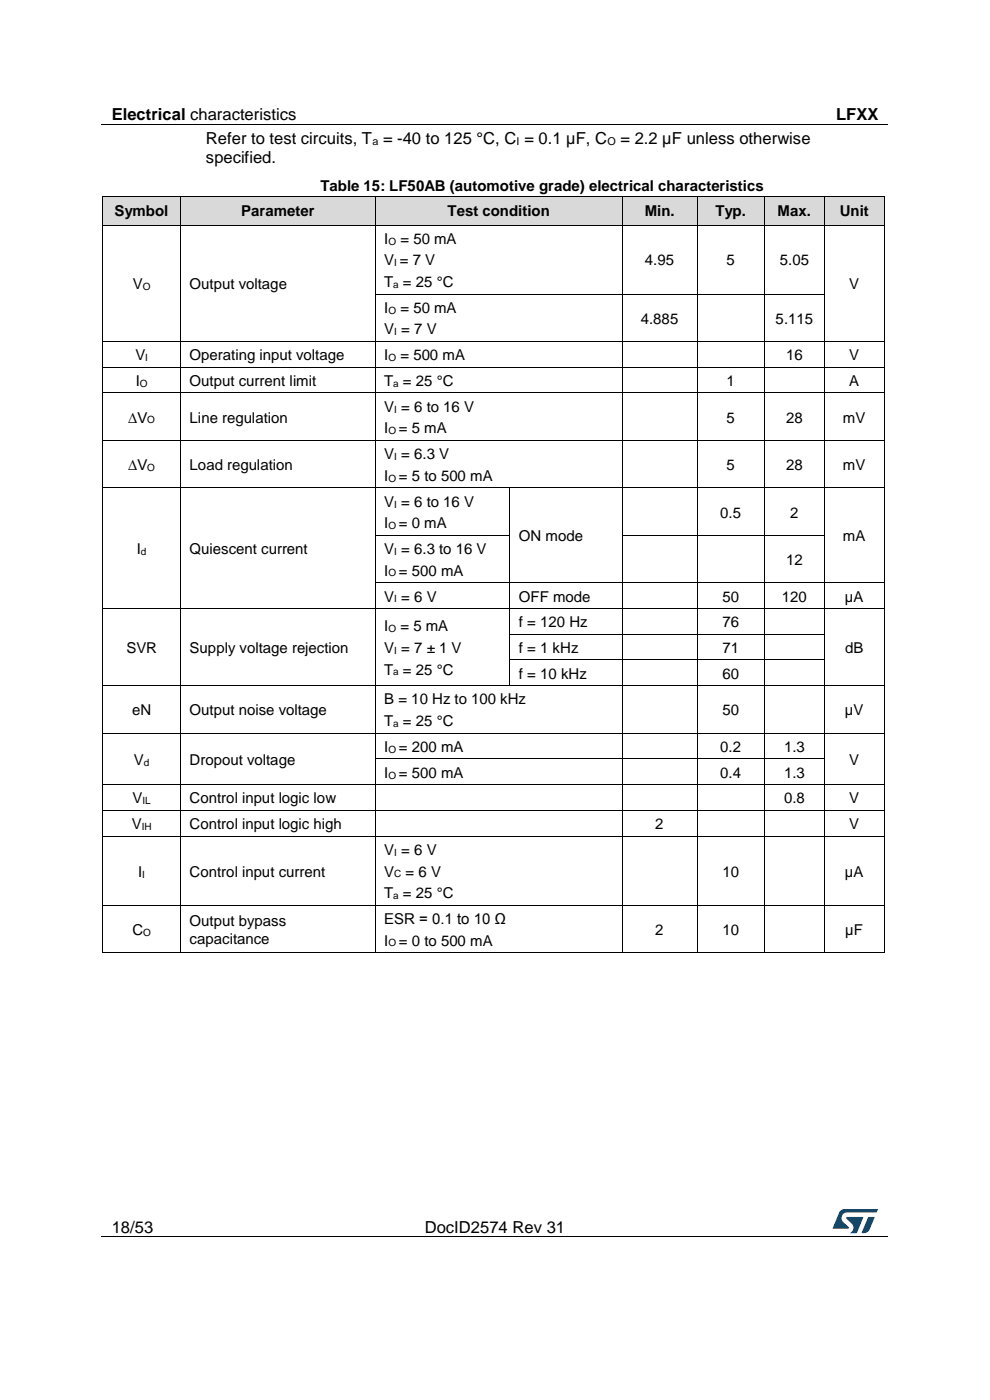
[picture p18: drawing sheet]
<svg xmlns="http://www.w3.org/2000/svg" width="210mm" height="297mm" viewBox="0 0 210 297" stroke-linecap="round" stroke-linejoin="round" font-family="sans-serif">
<defs><g id="words">
<g font-size="3.5">
<text x="23.7" y="25.5">Electrical characteristics</text>
<text x="177.4" y="25.5">LFXX</text>
<text x="43.7" y="30.6">Refer to test circuits, T = -40 to 125 °C, C = 0.1 µF, C</text>
<text x="43.7" y="34.7">specified.</text>
<text x="131.6" y="30.6">= 2.2 µF unless otherwise</text>
<text x="23.7" y="261.5">18/53</text>
<text x="90.1" y="261.5">DocID2574 Rev 31</text>
</g>
<g font-size="3.2">
<text x="68" y="40.4">Table 15: LF50AB (automotive grade) electrical characteristics</text>
<text x="24.3" y="45.8">Symbol</text>
<text x="51.2" y="45.8">Parameter</text>
<text x="94.9" y="45.8">Test condition</text>
<text x="136.8" y="45.8">Min.</text>
<text x="151.8" y="45.8">Typ.</text>
<text x="165" y="45.8">Max.</text>
<text x="178.1" y="45.8">Unit</text>
<text x="81.5" y="51.7">I</text>
<text x="84.9" y="51.7">= 50 mA</text>
<text x="81.5" y="56.3">V = 7 V</text>
<text x="136.8" y="56.3">4.95</text>
<text x="154.1" y="56.3">5</text>
<text x="165.4" y="56.3">5.05</text>
<text x="28.2" y="61.3">V</text>
<text x="40.2" y="61.3">Output voltage</text>
<text x="81.5" y="60.9">T = 25 °C</text>
<text x="180.2" y="61.3">V</text>
<text x="81.5" y="66.4">I</text>
<text x="81.5" y="71">V = 7 V</text>
<text x="84.9" y="66.4">= 50 mA</text>
<text x="135.9" y="68.7">4.885</text>
<text x="164.5" y="68.7">5.115</text>
<text x="28.7" y="76.4">V</text>
<text x="40.2" y="76.4">Operating input voltage</text>
<text x="81.5" y="76.4">I</text>
<text x="84.9" y="76.4">= 500 mA</text>
<text x="166.7" y="76.4">16</text>
<text x="180.2" y="76.4">V</text>
<text x="28.8" y="81.9">I</text>
<text x="40.2" y="81.9">Output current limit</text>
<text x="81.5" y="81.9">T = 25 °C</text>
<text x="154.1" y="81.9">1</text>
<text x="180.2" y="81.9">A</text>
<text x="27.2" y="89.7">∆V</text>
<text x="40.2" y="89.7">Line regulation</text>
<text x="81.5" y="87.4">V = 6 to 16 V</text>
<text x="154.1" y="89.7">5</text>
<text x="166.7" y="89.7">28</text>
<text x="178.8" y="89.7">mV</text>
<text x="81.5" y="92">I</text>
<text x="84.6" y="92">= 5 mA</text>
<text x="27.2" y="99.7">∆V</text>
<text x="40.2" y="99.7">Load regulation</text>
<text x="81.5" y="97.4">V = 6.3 V</text>
<text x="81.5" y="102">I</text>
<text x="84.6" y="102">= 5 to 500 mA</text>
<text x="154.1" y="99.7">5</text>
<text x="166.7" y="99.7">28</text>
<text x="178.8" y="99.7">mV</text>
<text x="81.5" y="107.5">V = 6 to 16 V</text>
<text x="81.5" y="112.1">I</text>
<text x="84.6" y="112.1">= 0 mA</text>
<text x="152.8" y="109.8">0.5</text>
<text x="167.6" y="109.8">2</text>
<text x="29" y="117.5">I</text>
<text x="40.2" y="117.5">Quiescent current</text>
<text x="81.5" y="117.5">V = 6.3 to 16 V</text>
<text x="110.1" y="114.8">ON mode</text>
<text x="166.7" y="119.8">12</text>
<text x="178.8" y="114.8">mA</text>
<text x="81.5" y="122.1">I</text>
<text x="84.6" y="122.1">= 500 mA</text>
<text x="81.5" y="127.6">V = 6 V</text>
<text x="110.1" y="127.6">OFF mode</text>
<text x="153.2" y="127.6">50</text>
<text x="165.9" y="127.6">120</text>
<text x="179.2" y="127.6">µA</text>
<text x="81.5" y="134">I</text>
<text x="84.9" y="134">= 5 mA</text>
<text x="110.1" y="133.1">f = 120 Hz</text>
<text x="153.2" y="133.1">76</text>
<text x="26.8" y="138.5">SVR</text>
<text x="40.2" y="138.5">Supply voltage rejection</text>
<text x="81.5" y="138.5">V = 7 ± 1 V</text>
<text x="81.5" y="143.1">T = 25 °C</text>
<text x="110.1" y="138.5">f = 1 kHz</text>
<text x="110.1" y="144">f = 10 kHz</text>
<text x="153.2" y="138.5">71</text>
<text x="153.2" y="144">60</text>
<text x="179.3" y="138.5">dB</text>
<text x="81.5" y="149.5">B = 10 Hz to 100 kHz</text>
<text x="28" y="151.7">eN</text>
<text x="40.2" y="151.7">Output noise voltage</text>
<text x="81.5" y="154">T = 25 °C</text>
<text x="153.2" y="151.7">50</text>
<text x="179.2" y="151.7">µV</text>
<text x="81.5" y="159.5">I</text>
<text x="84.6" y="159.5">= 200 mA</text>
<text x="152.8" y="159.5">0.2</text>
<text x="166.3" y="159.5">1.3</text>
<text x="28.4" y="162.2">V</text>
<text x="40.2" y="162.2">Dropout voltage</text>
<text x="81.5" y="165">I</text>
<text x="84.6" y="165">= 500 mA</text>
<text x="152.8" y="165">0.4</text>
<text x="166.3" y="165">1.3</text>
<text x="180.2" y="162.2">V</text>
<text x="28.1" y="170.5">V</text>
<text x="40.2" y="170.5">Control input logic low</text>
<text x="166.3" y="170.5">0.8</text>
<text x="180.2" y="170.5">V</text>
<text x="27.9" y="175.9">V</text>
<text x="40.2" y="175.9">Control input logic high</text>
<text x="139" y="175.9">2</text>
<text x="180.2" y="175.9">V</text>
<text x="29.3" y="186">I</text>
<text x="40.2" y="186">Control input current</text>
<text x="81.5" y="181.4">V = 6 V</text>
<text x="81.5" y="186">V</text>
<text x="86" y="186">= 6 V</text>
<text x="153.2" y="186">10</text>
<text x="179.2" y="186">µA</text>
<text x="81.5" y="190.6">T = 25 °C</text>
<text x="40.2" y="196.4">Output bypass</text>
<text x="81.5" y="196">ESR = 0.1 to 10 Ω</text>
<text x="28.1" y="198.3">C</text>
<text x="40.2" y="200.3">capacitance</text>
<text x="81.5" y="200.6">I</text>
<text x="84.6" y="200.6">= 0 to 500 mA</text>
<text x="139" y="198.3">2</text>
<text x="153.2" y="198.3">10</text>
<text x="179.3" y="198.3">µF</text>
</g>
<g font-size="2.3">
<text x="79" y="30.8">a</text>
<text x="109.6" y="30.8">I</text>
<text x="128.8" y="30.8">O</text>
</g>
<g font-size="2.1">
<text x="82.4" y="51.9">O</text>
<text x="83.6" y="56.5">I</text>
<text x="30.3" y="61.5">O</text>
<text x="83.4" y="61.1">a</text>
<text x="82.4" y="66.6">O</text>
<text x="83.6" y="71.1">I</text>
<text x="30.8" y="76.6">I</text>
<text x="82.4" y="76.6">O</text>
<text x="29.7" y="82">O</text>
<text x="83.4" y="82">a</text>
<text x="31.3" y="89.8">O</text>
<text x="83.6" y="87.6">I</text>
<text x="82.4" y="92.1">O</text>
<text x="31.3" y="99.9">O</text>
<text x="83.6" y="97.6">I</text>
<text x="82.4" y="102.2">O</text>
<text x="83.6" y="107.7">I</text>
<text x="82.4" y="112.2">O</text>
<text x="29.9" y="117.7">d</text>
<text x="83.6" y="117.7">I</text>
<text x="82.4" y="122.3">O</text>
<text x="83.6" y="127.8">I</text>
<text x="82.4" y="134.1">O</text>
<text x="83.4" y="143.3">a</text>
<text x="83.6" y="138.7">I</text>
<text x="83.4" y="154.2">a</text>
<text x="82.4" y="159.7">O</text>
<text x="30.5" y="162.4">d</text>
<text x="82.4" y="165.2">O</text>
<text x="30.2" y="170.6">IL</text>
<text x="30.1" y="176.1">IH</text>
<text x="83.6" y="181.6">I</text>
<text x="30.2" y="186.2">I</text>
<text x="83.4" y="190.7">a</text>
<text x="83.6" y="186.1">C</text>
<text x="30.4" y="198.5">O</text>
<text x="82.4" y="200.8">O</text>
</g>
</g></defs>
<path d="M21.5 26.5h166.8M21.5 262.4h166.8" fill="none" stroke="#000" stroke-width=".21"/>
<g fill="#000">
<path d="M105 26.4h.2v.1h-.2z" fill-rule="evenodd"/>
<path d="M61.6 262.3h.1v.2h-.1z" fill-rule="evenodd"/>
<path d="M148 262.3h.2v.2h-.2z" fill-rule="evenodd"/>
</g>
<g fill="#005288">
<path d="M178.2 256.9l.6-.4h.4l7 .1-.3 .6h-6.1a1.26 1.26 0 0 0-1.3 1.1 1.26 1.26 0 0 0 .8 1.4l.7 .6v.3l-3.3 .1z"/>
<path d="M184.2 258.2l1.3 .1-1 2.5a1.32 1.32 0 0 1-1.7 .7z"/>
<path d="M179.6 258.2l3.6 .1-1.5 3.3h-1.4a1.35 1.35 0 0 0 .7-1.2 1.35 1.35 0 0 0-.8-1.2l-.6-.6z"/>
</g>
<g fill="#d9d9d9">
<path d="M21.9 41.7h16.4v6h-16.4z" fill-rule="evenodd"/>
<path d="M23.7 41.7h12.7v6h-12.7z" fill-rule="evenodd"/>
<path d="M38.4 41.7h41.2v6h-41.2z" fill-rule="evenodd"/>
<path d="M40.2 41.7h37.5v6h-37.5z" fill-rule="evenodd"/>
<path d="M79.6 41.7h52.4v6h-52.4z" fill-rule="evenodd"/>
<path d="M81.5 41.7h48.6v6h-48.6z" fill-rule="evenodd"/>
<path d="M132 41.7h15.9v6h-15.9z" fill-rule="evenodd"/>
<path d="M133.9 41.7h12.1v6h-12.1z" fill-rule="evenodd"/>
<path d="M147.9 41.7h14.2v6h-14.2z" fill-rule="evenodd"/>
<path d="M149.8 41.7h10.5v6h-10.5z" fill-rule="evenodd"/>
<path d="M162.2 41.7h12.6v6h-12.6z" fill-rule="evenodd"/>
<path d="M164.1 41.7h8.9v6h-8.9z" fill-rule="evenodd"/>
<path d="M174.9 41.7h12.6v6h-12.6z" fill-rule="evenodd"/>
<path d="M176.8 41.7h8.9v6h-8.9z" fill-rule="evenodd"/>
</g>
<g fill="#000">
<path d="M21.7 47.7h.2v.1h-.2z" fill-rule="evenodd"/>
<path d="M21.7 47.7h.2v.1h-.2z" fill-rule="evenodd"/>
<path d="M21.7 41.6l.1 .1z" fill-rule="evenodd"/>
<path d="M21.7 41.6l.1 .1z" fill-rule="evenodd"/>
<path d="M21.9 47.7h.1v.1h-.1z" fill-rule="evenodd"/>
<path d="M38.2 47.7h.2v.1h-.2z" fill-rule="evenodd"/>
<path d="M38.2 41.6l.1 .1z" fill-rule="evenodd"/>
<path d="M38.4 47.7h.1v.1h-.1z" fill-rule="evenodd"/>
<path d="M79.5 47.7h.2v.1h-.2z" fill-rule="evenodd"/>
<path d="M79.6 41.6v.1z" fill-rule="evenodd"/>
<path d="M79.7 47.7h.2v.1h-.2z" fill-rule="evenodd"/>
<path d="M131.9 47.7h.2v.1h-.2z" fill-rule="evenodd"/>
<path d="M131.9 41.6l.1 .1z" fill-rule="evenodd"/>
<path d="M132.1 47.7h.1v.1h-.1z" fill-rule="evenodd"/>
<path d="M147.8 47.7h.1v.1h-.1z" fill-rule="evenodd"/>
<path d="M147.8 41.6l.1 .1z" fill-rule="evenodd"/>
<path d="M147.9 47.7h.2v.1h-.2z" fill-rule="evenodd"/>
<path d="M162.1 47.7h.2v.1h-.2z" fill-rule="evenodd"/>
<path d="M162.1 41.6l.1 .1z" fill-rule="evenodd"/>
<path d="M162.3 47.7h.1v.1h-.1z" fill-rule="evenodd"/>
<path d="M174.8 47.7h.2v.1h-.2z" fill-rule="evenodd"/>
<path d="M174.8 41.6l.1 .1z" fill-rule="evenodd"/>
<path d="M175 47.7h.1v.1h-.1z" fill-rule="evenodd"/>
<path d="M187.5 47.7h.2v.1h-.2z" fill-rule="evenodd"/>
<path d="M187.5 47.7h.2v.1h-.2z" fill-rule="evenodd"/>
<path d="M187.5 41.6l.1 .1z" fill-rule="evenodd"/>
<path d="M187.5 41.6l.1 .1z" fill-rule="evenodd"/>
<path d="M21.7 62.3h.2v.2h-.2z" fill-rule="evenodd"/>
<path d="M21.7 72.4h.2v.1h-.2z" fill-rule="evenodd"/>
<path d="M21.7 77.8h.2v.2h-.2z" fill-rule="evenodd"/>
<path d="M38.2 62.3h.2v.2h-.2z" fill-rule="evenodd"/>
<path d="M38.2 72.4h.2v.1h-.2z" fill-rule="evenodd"/>
<path d="M38.2 77.8h.2v.2h-.2z" fill-rule="evenodd"/>
<path d="M79.5 62.3h.2v.2h-.2z" fill-rule="evenodd"/>
<path d="M79.5 72.4h.2v.1h-.2z" fill-rule="evenodd"/>
<path d="M79.5 77.8h.2v.2h-.2z" fill-rule="evenodd"/>
<path d="M131.9 62.3h.2v.2h-.2z" fill-rule="evenodd"/>
<path d="M131.9 72.4h.2v.1h-.2z" fill-rule="evenodd"/>
<path d="M131.9 77.8h.2v.2h-.2z" fill-rule="evenodd"/>
<path d="M147.8 62.3h.1v.2h-.1z" fill-rule="evenodd"/>
<path d="M147.8 72.4h.1v.1h-.1z" fill-rule="evenodd"/>
<path d="M147.8 77.8h.1v.2h-.1z" fill-rule="evenodd"/>
<path d="M162.1 62.3h.2v.2h-.2z" fill-rule="evenodd"/>
<path d="M162.1 72.4h.2v.1h-.2z" fill-rule="evenodd"/>
<path d="M162.1 77.8h.2v.2h-.2z" fill-rule="evenodd"/>
<path d="M174.8 62.3h.2v.2h-.2z" fill-rule="evenodd"/>
<path d="M174.8 72.4h.2v.1h-.2z" fill-rule="evenodd"/>
<path d="M174.8 77.8h.2v.2h-.2z" fill-rule="evenodd"/>
<path d="M187.5 62.3h.2v.2h-.2z" fill-rule="evenodd"/>
<path d="M187.5 72.4h.2v.1h-.2z" fill-rule="evenodd"/>
<path d="M187.5 77.8h.2v.2h-.2z" fill-rule="evenodd"/>
<path d="M21.7 83.3h.2v.1h-.2z" fill-rule="evenodd"/>
<path d="M21.7 93.4h.2v.1h-.2z" fill-rule="evenodd"/>
<path d="M38.2 83.3h.2v.1h-.2z" fill-rule="evenodd"/>
<path d="M38.2 93.4h.2v.1h-.2z" fill-rule="evenodd"/>
<path d="M79.5 83.3h.2v.1h-.2z" fill-rule="evenodd"/>
<path d="M79.5 93.4h.2v.1h-.2z" fill-rule="evenodd"/>
<path d="M131.9 83.3h.2v.1h-.2z" fill-rule="evenodd"/>
<path d="M131.9 93.4h.2v.1h-.2z" fill-rule="evenodd"/>
<path d="M147.8 83.3h.1v.1h-.1z" fill-rule="evenodd"/>
<path d="M147.8 93.4h.1v.1h-.1z" fill-rule="evenodd"/>
<path d="M162.1 83.3h.2v.1h-.2z" fill-rule="evenodd"/>
<path d="M162.1 93.4h.2v.1h-.2z" fill-rule="evenodd"/>
<path d="M174.8 83.3h.2v.1h-.2z" fill-rule="evenodd"/>
<path d="M174.8 93.4h.2v.1h-.2z" fill-rule="evenodd"/>
<path d="M187.5 83.3h.2v.1h-.2z" fill-rule="evenodd"/>
<path d="M187.5 93.4h.2v.1h-.2z" fill-rule="evenodd"/>
<path d="M21.7 103.4h.2v.2h-.2z" fill-rule="evenodd"/>
<path d="M21.7 113.5h.2v.1h-.2z" fill-rule="evenodd"/>
<path d="M38.2 103.4h.2v.2h-.2z" fill-rule="evenodd"/>
<path d="M38.2 113.5h.2v.1h-.2z" fill-rule="evenodd"/>
<path d="M79.5 103.4h.2v.2h-.2z" fill-rule="evenodd"/>
<path d="M79.5 113.5h.2v.1h-.2z" fill-rule="evenodd"/>
<path d="M108.1 103.4h.2v.2h-.2z" fill-rule="evenodd"/>
<path d="M108.1 113.5h.2v.1h-.2z" fill-rule="evenodd"/>
<path d="M131.9 103.4h.2v.2h-.2z" fill-rule="evenodd"/>
<path d="M131.9 113.5h.2v.1h-.2z" fill-rule="evenodd"/>
<path d="M147.8 103.4h.1v.2h-.1z" fill-rule="evenodd"/>
<path d="M147.8 113.5h.1v.1h-.1z" fill-rule="evenodd"/>
<path d="M162.1 103.4h.2v.2h-.2z" fill-rule="evenodd"/>
<path d="M162.1 113.5h.2v.1h-.2z" fill-rule="evenodd"/>
<path d="M174.8 103.4h.2v.2h-.2z" fill-rule="evenodd"/>
<path d="M174.8 113.5h.2v.1h-.2z" fill-rule="evenodd"/>
<path d="M187.5 103.4h.2v.2h-.2z" fill-rule="evenodd"/>
<path d="M187.5 113.5h.2v.1h-.2z" fill-rule="evenodd"/>
<path d="M21.7 123.5h.2v.2h-.2z" fill-rule="evenodd"/>
<path d="M21.7 129h.2v.2h-.2z" fill-rule="evenodd"/>
<path d="M21.7 134.5h.2v.1h-.2z" fill-rule="evenodd"/>
<path d="M38.2 123.5h.2v.2h-.2z" fill-rule="evenodd"/>
<path d="M38.2 129h.2v.2h-.2z" fill-rule="evenodd"/>
<path d="M38.2 134.5h.2v.1h-.2z" fill-rule="evenodd"/>
<path d="M79.5 123.5h.2v.2h-.2z" fill-rule="evenodd"/>
<path d="M79.5 129h.2v.2h-.2z" fill-rule="evenodd"/>
<path d="M79.5 134.5h.2v.1h-.2z" fill-rule="evenodd"/>
<path d="M108.1 123.5h.2v.2h-.2z" fill-rule="evenodd"/>
<path d="M108.1 129h.2v.2h-.2z" fill-rule="evenodd"/>
<path d="M108.1 134.5h.2v.1h-.2z" fill-rule="evenodd"/>
<path d="M131.9 123.5h.2v.2h-.2z" fill-rule="evenodd"/>
<path d="M131.9 129h.2v.2h-.2z" fill-rule="evenodd"/>
<path d="M131.9 134.5h.2v.1h-.2z" fill-rule="evenodd"/>
<path d="M147.8 123.5h.1v.2h-.1z" fill-rule="evenodd"/>
<path d="M147.8 129h.1v.2h-.1z" fill-rule="evenodd"/>
<path d="M147.8 134.5h.1v.1h-.1z" fill-rule="evenodd"/>
<path d="M162.1 123.5h.2v.2h-.2z" fill-rule="evenodd"/>
<path d="M162.1 129h.2v.2h-.2z" fill-rule="evenodd"/>
<path d="M162.1 134.5h.2v.1h-.2z" fill-rule="evenodd"/>
<path d="M174.8 123.5h.2v.2h-.2z" fill-rule="evenodd"/>
<path d="M174.8 129h.2v.2h-.2z" fill-rule="evenodd"/>
<path d="M174.8 134.5h.2v.1h-.2z" fill-rule="evenodd"/>
<path d="M187.5 123.5h.2v.2h-.2z" fill-rule="evenodd"/>
<path d="M187.5 129h.2v.2h-.2z" fill-rule="evenodd"/>
<path d="M187.5 134.5h.2v.1h-.2z" fill-rule="evenodd"/>
<path d="M21.7 139.9h.2v.2h-.2z" fill-rule="evenodd"/>
<path d="M21.7 145.4h.2v.2h-.2z" fill-rule="evenodd"/>
<path d="M21.7 155.5h.2v.1h-.2z" fill-rule="evenodd"/>
<path d="M38.2 139.9h.2v.2h-.2z" fill-rule="evenodd"/>
<path d="M38.2 145.4h.2v.2h-.2z" fill-rule="evenodd"/>
<path d="M38.2 155.5h.2v.1h-.2z" fill-rule="evenodd"/>
<path d="M79.5 139.9h.2v.2h-.2z" fill-rule="evenodd"/>
<path d="M79.5 145.4h.2v.2h-.2z" fill-rule="evenodd"/>
<path d="M79.5 155.5h.2v.1h-.2z" fill-rule="evenodd"/>
<path d="M108.1 139.9h.2v.2h-.2z" fill-rule="evenodd"/>
<path d="M108.1 145.4h.2v.2h-.2z" fill-rule="evenodd"/>
<path d="M131.9 139.9h.2v.2h-.2z" fill-rule="evenodd"/>
<path d="M131.9 145.4h.2v.2h-.2z" fill-rule="evenodd"/>
<path d="M131.9 155.5h.2v.1h-.2z" fill-rule="evenodd"/>
<path d="M147.8 139.9h.1v.2h-.1z" fill-rule="evenodd"/>
<path d="M147.8 145.4h.1v.2h-.1z" fill-rule="evenodd"/>
<path d="M147.8 155.5h.1v.1h-.1z" fill-rule="evenodd"/>
<path d="M162.1 139.9h.2v.2h-.2z" fill-rule="evenodd"/>
<path d="M162.1 145.4h.2v.2h-.2z" fill-rule="evenodd"/>
<path d="M162.1 155.5h.2v.1h-.2z" fill-rule="evenodd"/>
<path d="M174.8 139.9h.2v.2h-.2z" fill-rule="evenodd"/>
<path d="M174.8 145.4h.2v.2h-.2z" fill-rule="evenodd"/>
<path d="M174.8 155.5h.2v.1h-.2z" fill-rule="evenodd"/>
<path d="M187.5 139.9h.2v.2h-.2z" fill-rule="evenodd"/>
<path d="M187.5 145.4h.2v.2h-.2z" fill-rule="evenodd"/>
<path d="M187.5 155.5h.2v.1h-.2z" fill-rule="evenodd"/>
<path d="M21.7 160.9h.2v.2h-.2z" fill-rule="evenodd"/>
<path d="M21.7 166.4h.2v.2h-.2z" fill-rule="evenodd"/>
<path d="M21.7 171.9h.2v.1h-.2z" fill-rule="evenodd"/>
<path d="M21.7 177.3h.2v.2h-.2z" fill-rule="evenodd"/>
<path d="M38.2 160.9h.2v.2h-.2z" fill-rule="evenodd"/>
<path d="M38.2 166.4h.2v.2h-.2z" fill-rule="evenodd"/>
<path d="M38.2 171.9h.2v.1h-.2z" fill-rule="evenodd"/>
<path d="M38.2 177.3h.2v.2h-.2z" fill-rule="evenodd"/>
<path d="M79.5 160.9h.2v.2h-.2z" fill-rule="evenodd"/>
<path d="M79.5 166.4h.2v.2h-.2z" fill-rule="evenodd"/>
<path d="M79.5 171.9h.2v.1h-.2z" fill-rule="evenodd"/>
<path d="M79.5 177.3h.2v.2h-.2z" fill-rule="evenodd"/>
<path d="M131.9 160.9h.2v.2h-.2z" fill-rule="evenodd"/>
<path d="M131.9 166.4h.2v.2h-.2z" fill-rule="evenodd"/>
<path d="M131.9 171.9h.2v.1h-.2z" fill-rule="evenodd"/>
<path d="M131.9 177.3h.2v.2h-.2z" fill-rule="evenodd"/>
<path d="M147.8 160.9h.1v.2h-.1z" fill-rule="evenodd"/>
<path d="M147.8 166.4h.1v.2h-.1z" fill-rule="evenodd"/>
<path d="M147.8 171.9h.1v.1h-.1z" fill-rule="evenodd"/>
<path d="M147.8 177.3h.1v.2h-.1z" fill-rule="evenodd"/>
<path d="M162.1 160.9h.2v.2h-.2z" fill-rule="evenodd"/>
<path d="M162.1 166.4h.2v.2h-.2z" fill-rule="evenodd"/>
<path d="M162.1 171.9h.2v.1h-.2z" fill-rule="evenodd"/>
<path d="M162.1 177.3h.2v.2h-.2z" fill-rule="evenodd"/>
<path d="M174.8 160.9h.2v.2h-.2z" fill-rule="evenodd"/>
<path d="M174.8 166.4h.2v.2h-.2z" fill-rule="evenodd"/>
<path d="M174.8 171.9h.2v.1h-.2z" fill-rule="evenodd"/>
<path d="M174.8 177.3h.2v.2h-.2z" fill-rule="evenodd"/>
<path d="M187.5 160.9h.2v.2h-.2z" fill-rule="evenodd"/>
<path d="M187.5 166.4h.2v.2h-.2z" fill-rule="evenodd"/>
<path d="M187.5 171.9h.2v.1h-.2z" fill-rule="evenodd"/>
<path d="M187.5 177.3h.2v.2h-.2z" fill-rule="evenodd"/>
<path d="M21.7 192h.2v.1h-.2z" fill-rule="evenodd"/>
<path d="M38.2 192h.2v.1h-.2z" fill-rule="evenodd"/>
<path d="M79.5 192h.2v.1h-.2z" fill-rule="evenodd"/>
<path d="M131.9 192h.2v.1h-.2z" fill-rule="evenodd"/>
<path d="M147.8 192h.1v.1h-.1z" fill-rule="evenodd"/>
<path d="M162.1 192h.2v.1h-.2z" fill-rule="evenodd"/>
<path d="M174.8 192h.2v.1h-.2z" fill-rule="evenodd"/>
<path d="M187.5 192h.2v.1h-.2z" fill-rule="evenodd"/>
<path d="M21.7 202h.2v.2h-.2z" fill-rule="evenodd"/>
<path d="M21.7 202h.2v.2h-.2z" fill-rule="evenodd"/>
<path d="M38.2 202h.2v.2h-.2z" fill-rule="evenodd"/>
<path d="M79.5 202h.2v.2h-.2z" fill-rule="evenodd"/>
<path d="M131.9 202h.2v.2h-.2z" fill-rule="evenodd"/>
<path d="M147.8 202h.1v.2h-.1z" fill-rule="evenodd"/>
<path d="M162.1 202h.2v.2h-.2z" fill-rule="evenodd"/>
<path d="M174.8 202h.2v.2h-.2z" fill-rule="evenodd"/>
<path d="M187.5 202h.2v.2h-.2z" fill-rule="evenodd"/>
<path d="M187.5 202h.2v.2h-.2z" fill-rule="evenodd"/>
</g>
<g fill="none" stroke="#000" stroke-width=".21">
<path d="M21.8 41.7v6M21.8 47.8v14.5M21.8 41.6h16.4M22 47.8h16.2M38.3 41.7v6M38.3 47.8v14.5M38.3 41.6h41.3M38.5 47.8h41M79.6 41.7v6M79.6 47.8v14.5M79.6 41.6h52.3M79.9 47.8h52"/>
<path d="M132 41.7v6M132 47.8v14.5M132 41.6h15.8M132.2 47.8h15.6M147.9 41.7v6M147.9 47.8v14.5M147.9 41.6h14.2M148.1 47.8h14M162.2 41.7v6M162.2 47.8v14.5M162.2 41.6h12.6M162.4 47.8h12.4"/>
<path d="M174.9 41.7v6M174.9 47.8v14.5M174.9 41.6h12.6M175.1 47.8h12.4M187.6 41.7v6M187.6 47.8v14.5M21.8 62.5v9.9M21.8 72.5v5.3M21.8 78v5.3M21.9 72.4h16.3M21.9 77.9h16.3M38.3 62.5v9.9"/>
<path d="M38.3 72.5v5.3M38.3 78v5.3M38.4 72.4h41.1M38.4 77.9h41.1M79.6 62.5v9.9M79.6 72.5v5.3M79.6 78v5.3M79.7 62.4h52.2M79.7 72.4h52.2M79.7 77.9h52.2M132 62.5v9.9M132 72.5v5.3"/>
<path d="M132 78v5.3M132.1 62.4h15.7M132.1 72.4h15.7M132.1 77.9h15.7M147.9 62.5v9.9M147.9 72.5v5.3M147.9 78v5.3M147.9 62.4h14.2M147.9 72.4h14.2M147.9 77.9h14.2M162.2 62.5v9.9M162.2 72.5v5.3"/>
<path d="M162.2 78v5.3M162.3 62.4h12.5M162.3 72.4h12.5M162.3 77.9h12.5M174.9 62.5v9.9M174.9 72.5v5.3M174.9 78v5.3M175 72.4h12.5M175 77.9h12.5M187.6 62.5v9.9M187.6 72.5v5.3M187.6 78v5.3"/>
<path d="M21.8 83.4v10M21.8 93.5v9.9M21.9 83.4h16.3M21.9 93.4h16.3M38.3 83.4v10M38.3 93.5v9.9M38.4 83.4h41.1M38.4 93.4h41.1M79.6 83.4v10M79.6 93.5v9.9M79.7 83.4h52.2M79.7 93.4h52.2"/>
<path d="M132 83.4v10M132 93.5v9.9M132.1 83.4h15.7M132.1 93.4h15.7M147.9 83.4v10M147.9 93.5v9.9M147.9 83.4h14.2M147.9 93.4h14.2M162.2 83.4v10M162.2 93.5v9.9M162.3 83.4h12.5M162.3 93.4h12.5"/>
<path d="M174.9 83.4v10M174.9 93.5v9.9M175 83.4h12.5M175 93.4h12.5M187.6 83.4v10M187.6 93.5v9.9M21.8 103.6v9.9M21.8 113.6v9.9M21.9 103.5h16.3M38.3 103.6v9.9M38.3 113.6v9.9M38.4 103.5h41.1"/>
<path d="M79.6 103.6v9.9M79.6 113.6v9.9M79.7 103.5h28.4M79.7 113.6h28.4M108.2 103.6v9.9M108.2 113.6v9.9M108.3 103.5h23.6M132 103.6v9.9M132 113.6v9.9M132.1 103.5h15.7M132.1 113.6h15.7M147.9 103.6v9.9"/>
<path d="M147.9 113.6v9.9M147.9 103.5h14.2M147.9 113.6h14.2M162.2 103.6v9.9M162.2 113.6v9.9M162.3 103.5h12.5M162.3 113.6h12.5M174.9 103.6v9.9M174.9 113.6v9.9M175 103.5h12.5M187.6 103.6v9.9M187.6 113.6v9.9"/>
<path d="M21.8 123.7v5.3M21.8 129.2v5.3M21.8 134.6v5.3M21.9 129.1h16.3M38.3 123.7v5.3M38.3 129.2v5.3M38.3 134.6v5.3M38.4 129.1h41.1M79.6 123.7v5.3M79.6 129.2v5.3M79.6 134.6v5.3M79.7 123.6h28.4"/>
<path d="M79.7 129.1h28.4M108.2 123.7v5.3M108.2 129.2v5.3M108.2 134.6v5.3M108.3 123.6h23.6M108.3 129.1h23.6M108.3 134.6h23.6M132 123.7v5.3M132 129.2v5.3M132 134.6v5.3M132.1 123.6h15.7M132.1 129.1h15.7"/>
<path d="M132.1 134.6h15.7M147.9 123.7v5.3M147.9 129.2v5.3M147.9 134.6v5.3M147.9 123.6h14.2M147.9 129.1h14.2M147.9 134.6h14.2M162.2 123.7v5.3M162.2 129.2v5.3M162.2 134.6v5.3M162.3 123.6h12.5M162.3 129.1h12.5"/>
<path d="M162.3 134.6h12.5M174.9 123.7v5.3M174.9 129.2v5.3M174.9 134.6v5.3M175 123.6h12.5M175 129.1h12.5M187.6 123.7v5.3M187.6 129.2v5.3M187.6 134.6v5.3M21.8 140.1v5.3M21.8 145.6v9.9M21.8 155.6v5.3"/>
<path d="M21.9 145.5h16.3M21.9 155.6h16.3M38.3 140.1v5.3M38.3 145.6v9.9M38.3 155.6v5.3M38.4 145.5h41.1M38.4 155.6h41.1M79.6 140.1v5.3M79.6 145.6v9.9M79.6 155.6v5.3M79.7 145.5h28.4M79.7 155.6h52.2"/>
<path d="M108.2 140.1v5.3M108.3 140h23.6M108.3 145.5h23.6M132 140.1v5.3M132 145.6v9.9M132 155.6v5.3M132.1 140h15.7M132.1 145.5h15.7M132.1 155.6h15.7M147.9 140.1v5.3M147.9 145.6v9.9M147.9 155.6v5.3"/>
<path d="M147.9 140h14.2M147.9 145.5h14.2M147.9 155.6h14.2M162.2 140.1v5.3M162.2 145.6v9.9M162.2 155.6v5.3M162.3 140h12.5M162.3 145.5h12.5M162.3 155.6h12.5M174.9 140.1v5.3M174.9 145.6v9.9M174.9 155.6v5.3"/>
<path d="M175 145.5h12.5M175 155.6h12.5M187.6 140.1v5.3M187.6 145.6v9.9M187.6 155.6v5.3M21.8 161.1v5.3M21.8 166.6v5.3M21.8 172v5.3M21.8 177.5v14.5M21.9 166.5h16.3M21.9 171.9h16.3M21.9 177.4h16.3"/>
<path d="M38.3 161.1v5.3M38.3 166.6v5.3M38.3 172v5.3M38.3 177.5v14.5M38.4 166.5h41.1M38.4 171.9h41.1M38.4 177.4h41.1M79.6 161.1v5.3M79.6 166.6v5.3M79.6 172v5.3M79.6 177.5v14.5M79.7 161h52.2"/>
<path d="M79.7 166.5h52.2M79.7 171.9h52.2M79.7 177.4h52.2M132 161.1v5.3M132 166.6v5.3M132 172v5.3M132 177.5v14.5M132.1 161h15.7M132.1 166.5h15.7M132.1 171.9h15.7M132.1 177.4h15.7M147.9 161.1v5.3"/>
<path d="M147.9 166.6v5.3M147.9 172v5.3M147.9 177.5v14.5M147.9 161h14.2M147.9 166.5h14.2M147.9 171.9h14.2M147.9 177.4h14.2M162.2 161.1v5.3M162.2 166.6v5.3M162.2 172v5.3M162.2 177.5v14.5M162.3 161h12.5"/>
<path d="M162.3 166.5h12.5M162.3 171.9h12.5M162.3 177.4h12.5M174.9 161.1v5.3M174.9 166.6v5.3M174.9 172v5.3M174.9 177.5v14.5M175 166.5h12.5M175 171.9h12.5M175 177.4h12.5M187.6 161.1v5.3M187.6 166.6v5.3"/>
<path d="M187.6 172v5.3M187.6 177.5v14.5M21.8 192.1v9.9M21.9 192h16.3M38.3 192.1v9.9M38.4 192h41.1M79.6 192.1v9.9M79.7 192h52.2M132 192.1v9.9M132.1 192h15.7M147.9 192.1v9.9M147.9 192h14.2"/>
<path d="M162.2 192.1v9.9M162.3 192h12.5M174.9 192.1v9.9M175 192h12.5M187.6 192.1v9.9M21.9 202.1h16.3M38.4 202.1h41.1M79.7 202.1h52.2M132.1 202.1h15.7M147.9 202.1h14.2M162.3 202.1h12.5M175 202.1h12.5"/>
</g>
<use href="#words"/>
</svg>
